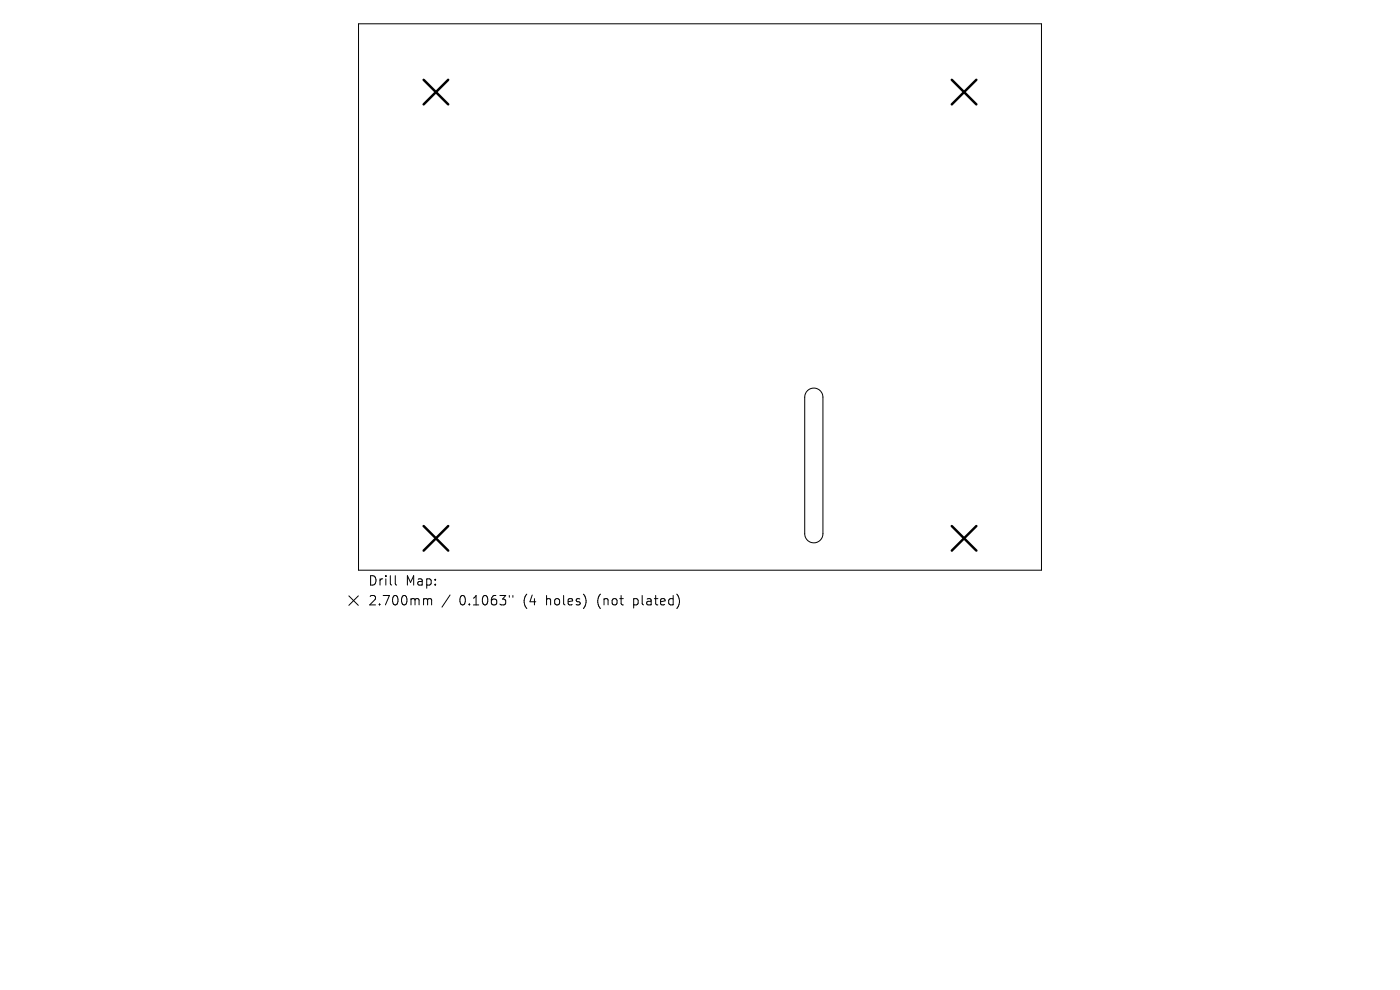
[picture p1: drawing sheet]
<svg xmlns="http://www.w3.org/2000/svg" width="297mm" height="210mm" viewBox="0 0 297 210" stroke-linecap="round" stroke-linejoin="round" font-family="sans-serif">
<defs><g id="words">
<g font-size="2.8">
<text x="78" y="124.5">Drill</text>
<text x="86" y="124.5">Map:</text>
<text x="78" y="128.7">2.700mm</text>
<text x="97.5" y="128.7">0.1063&quot;</text>
<text x="111.2" y="128.7">(4</text>
<text x="116.1" y="128.7">holes)</text>
<text x="127.2" y="128.7">(not</text>
<text x="135" y="128.7">plated)</text>
</g>
</g></defs>
<path d="M76.1 5h144.8v116h-144.8zM171.3 82.9a1.93 1.93 0 0 1 2.1-.4 1.93 1.93 0 0 1 1.2 1.8v28.9a1.93 1.93 0 0 1-2 2 1.93 1.93 0 0 1-1.9-2v-28.9l.2-.8zM74 126.4l2 2M76 126.4l-2 2M83.9 122.1v1.7l.2 .3M90.1 127l.5 .1 .1 .2M90.7 127.3l.3-.3 .5 .1 .1 1.2M90.7 127.3v1M95.5 126.2l-1.7 2.6M108 126.3v.4M108.8 126.3v.4" fill="none" stroke="#000" stroke-width=".21"/>
<path d="M89.9 16.9l5.2 5.2M95.1 16.9l-5.2 5.2M201.9 16.9l5.2 5.2M207.1 16.9l-5.2 5.2M89.9 111.6l5.2 5.2M95.1 111.6l-5.2 5.2M201.9 111.6l5.2 5.2M207.1 111.6l-5.2 5.2" fill="none" stroke="#000" stroke-width=".52"/>
<use href="#words"/>
</svg>
